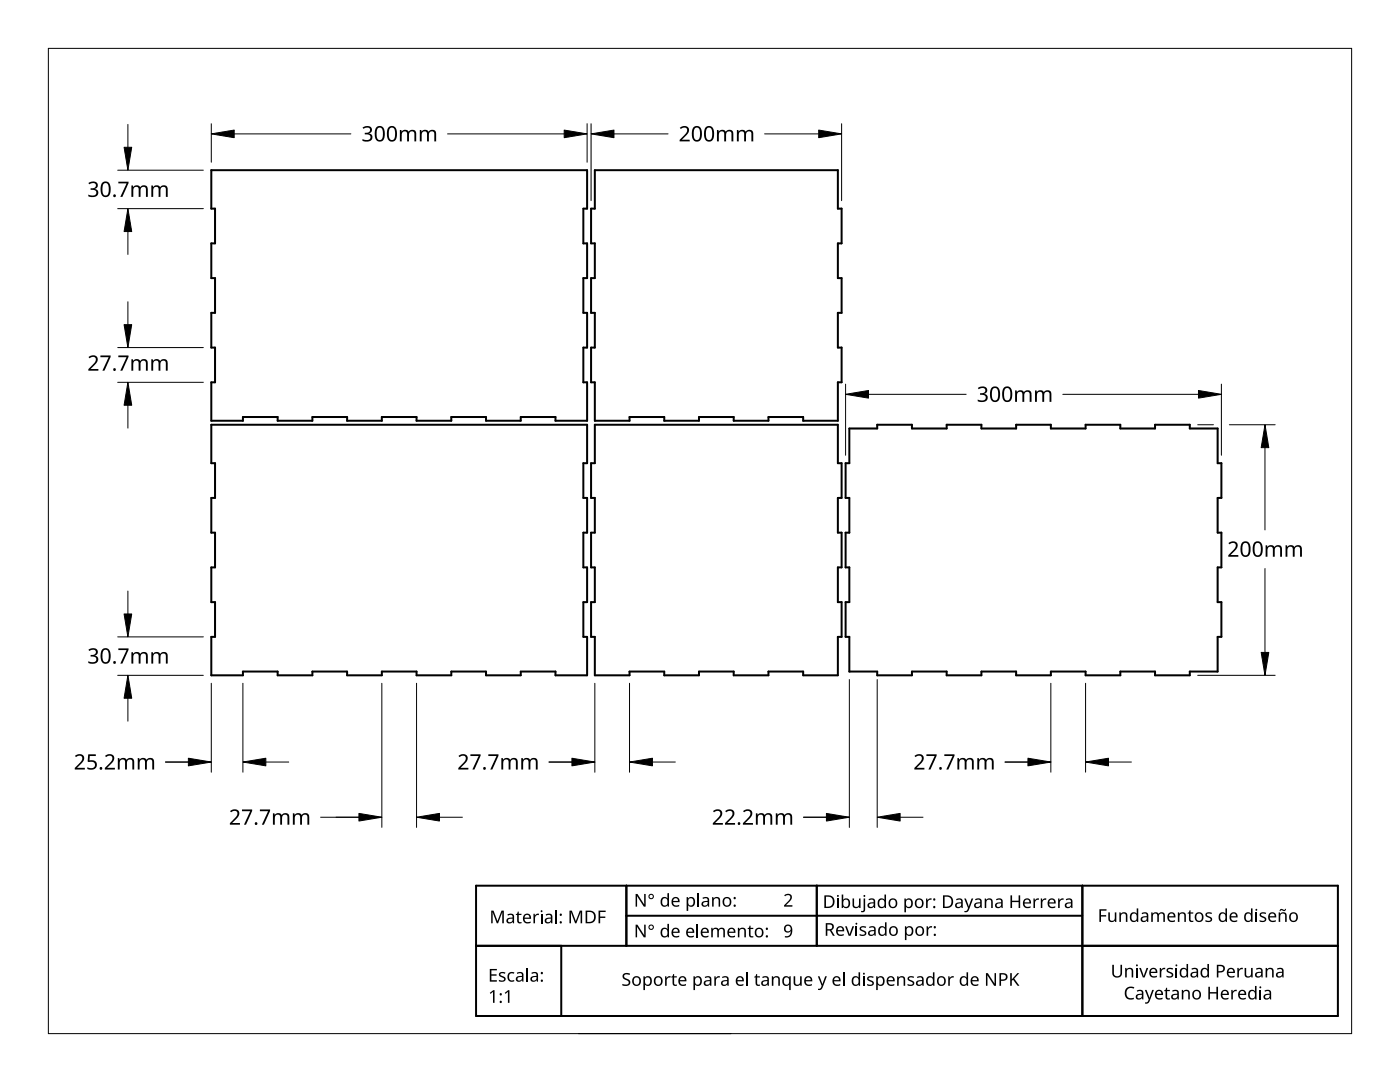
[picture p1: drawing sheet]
<svg xmlns="http://www.w3.org/2000/svg" width="279mm" height="216mm" viewBox="0 0 279 216" stroke-linecap="round" stroke-linejoin="round" font-family="sans-serif">
<path d="M42.2 34h75v7.6h-.8v7h.8v6.9h-.8v6.9h.8v7h-.8v6.9h.8v7.7h-6.3v-.8h-7v.8h-6.9v-.8h-6.9v.8h-7v-.8h-6.9v.8h-6.9v-.8h-7v.8h-6.9v-.8h-6.9v.8h-6.3v-7.7h.7v-6.9h-.7v-7h.7v-6.9h-.7v-6.9h.7v-7h-.7zM118.7 34h48.5v7.6h.8v7h-.8v6.9h.8v6.9h-.8v7h.8v6.9h-.8v7.7h-6.9v-.8h-6.9v.8h-7v-.8h-6.9v.8h-6.9v-.8h-7v.8h-6.9v-7.7h-.7v-6.9h.7v-7h-.7v-6.9h.7v-6.9h-.7v-7h.7zM42.2 84.8h75v7.6h-.8v7h.8v6.9h-.8v6.9h.8v6.9h-.8v7h.8v7.7h-6.3v-.8h-7v.8h-6.9v-.8h-6.9v.8h-7v-.8h-6.9v.8h-6.9v-.8h-7v.8h-6.9v-.8h-6.9v.8h-6.3v-7.7h.7v-7h-.7v-6.9h.7v-6.9h-.7v-6.9h.7v-7h-.7zM118.7 84.8h48.5v7.6h.8v7h-.8v6.9h.8v6.9h-.8v6.9h.8v7h-.8v7.7h-6.9v-.8h-6.9v.8h-7v-.8h-6.9v.8h-6.9v-.8h-7v.8h-6.9v-7.7h-.7v-7h.7v-6.9h-.7v-6.9h.7v-6.9h-.7v-7h.7zM169.5 85.5h5.6v-.7h6.9v.7h6.9v-.7h7v.7h6.9v-.7h6.9v.7h7v-.7h6.9v.7h6.9v-.7h6.9v.7h5.6v6.9h.8v7h-.8v6.9h.8v6.9h-.8v6.9h.8v7h-.8v6.9h-5.6v.8h-6.9v-.8h-6.9v.8h-6.9v-.8h-7v.8h-6.9v-.8h-6.9v.8h-7v-.8h-6.9v.8h-6.9v-.8h-5.6v-6.9h-.7v-7h.7v-6.9h-.7v-6.9h.7v-6.9h-.7v-7h.7zM95 176.7h172v26h-172zM125 176.7v12M163 176.7v12M216 176.7v26M95 188.7h172M112 188.7v14M125 182.7h91" fill="none" stroke="#000" stroke-width=".4"/>
<path d="M9.7 9.7h260v196.5h-260z" fill="none" stroke="#000" stroke-width=".2"/>
<path d="M115.4 206.2h30.5" fill="none" stroke="#000" stroke-width=".2"/>
<g fill="#000">
<path d="M17.6 36.5a1.06 1.06 0 0 1 1.2-.3 1.06 1.06 0 0 1 .7 .9l-.2 .4-.4 .2a.82 .82 0 0 1 .7 .9 .82 .82 0 0 1-.9 .7l-1.1-.1v-.4a1.08 1.08 0 0 0 1.6-.2 .62 .62 0 0 0-.8-.7h-.3v-.3a.7 .7 0 0 0 .7-.1 .7 .7 0 0 0 .3-.7 .89 .89 0 0 0-1.3 0zM23.6 36.3h2.1v.2l-1.3 2.8h-.4l1.3-2.7h-1.7zM26.2 37h.3l.1 .3a.86 .86 0 0 1 1.4 .1 .81 .81 0 0 1 .9-.4 .81 .81 0 0 1 .6 .8v1.5h-.4v-1.5a.56 .56 0 0 0-.6-.5 .56 .56 0 0 0-.5 .7v1.3h-.3v-1.5a.57 .57 0 0 0-.7-.5 .57 .57 0 0 0-.4 .8v1.2h-.4zM30.2 37h.3l.1 .3a.86 .86 0 0 1 1.4 .1 .81 .81 0 0 1 .9-.4 .81 .81 0 0 1 .6 .8v1.5h-.4v-1.5a.56 .56 0 0 0-.7-.5 .56 .56 0 0 0-.4 .7v1.3h-.3v-1.5a.57 .57 0 0 0-.8-.5 .57 .57 0 0 0-.3 .8v1.2h-.4zM72.4 25.5a1.06 1.06 0 0 1 1.1-.4 1.06 1.06 0 0 1 .7 .9l-.2 .5-.4 .1a.82 .82 0 0 1 .7 .9 .82 .82 0 0 1-.9 .7l-1.1-.1v-.4a1.08 1.08 0 0 0 1.6-.2 .62 .62 0 0 0-.8-.7h-.3v-.3a.7 .7 0 0 0 .8-.1 .7 .7 0 0 0 .2-.7 .89 .89 0 0 0-1.3 0zM79.8 25.9h.3l.1 .4a.86 .86 0 0 1 1.4 0 .81 .81 0 0 1 .9-.4 .81 .81 0 0 1 .6 .8v1.5h-.4v-1.4a.56 .56 0 0 0-.7-.6 .56 .56 0 0 0-.4 .8v1.2h-.4v-1.4a.57 .57 0 0 0-.7-.6 .57 .57 0 0 0-.3 .8v1.2h-.4zM83.8 25.9h.3v.4a.86 .86 0 0 1 1.4 0 .81 .81 0 0 1 1-.4 .81 .81 0 0 1 .5 .8v1.5h-.3v-1.4a.56 .56 0 0 0-.7-.6 .56 .56 0 0 0-.4 .8v1.2h-.4v-1.4a.57 .57 0 0 0-.7-.6 .57 .57 0 0 0-.4 .8v1.2h-.3zM135.7 25.5a1.01 1.01 0 0 1 1.1-.4 1.01 1.01 0 0 1 .7 1l-.3 .6-1.1 1.2h1.5v.3h-2v-.3l1.1-1.1a.72 .72 0 0 0 .5-.7 .72 .72 0 0 0-.5-.6l-.8 .2zM143.1 25.9h.3v.4a.86 .86 0 0 1 1.5 0 .81 .81 0 0 1 .9-.4 .81 .81 0 0 1 .6 .8v1.5h-.4v-1.4a.56 .56 0 0 0-.7-.6 .56 .56 0 0 0-.4 .8v1.2h-.4v-1.4a.57 .57 0 0 0-.7-.6 .57 .57 0 0 0-.3 .8v1.2h-.4zM147.1 25.9h.3v.4a.86 .86 0 0 1 1.4 0 .81 .81 0 0 1 1-.4 .81 .81 0 0 1 .5 .8v1.5h-.3v-1.4a.56 .56 0 0 0-.7-.6 .56 .56 0 0 0-.4 .8v1.2h-.4v-1.4a.57 .57 0 0 0-.7-.6 .57 .57 0 0 0-.4 .8v1.2h-.3zM17.7 71.2a1.01 1.01 0 0 1 1.1-.3 1.01 1.01 0 0 1 .7 1l-.3 .6-1.1 1.1h1.5v.4h-2v-.3l1.1-1.2a.72 .72 0 0 0 .4-.6 .72 .72 0 0 0-.4-.7l-.8 .3zM20 70.9h2.1v.3l-1.3 2.8h-.4l1.3-2.7h-1.7z"/>
<path d="M23.6 70.9h2.1v.3l-1.3 2.8h-.4l1.3-2.7h-1.7zM26.2 71.7h.3l.1 .3a.86 .86 0 0 1 1.4 0 .81 .81 0 0 1 .9-.3 .81 .81 0 0 1 .6 .8v1.5h-.4v-1.5a.56 .56 0 0 0-.6-.5 .56 .56 0 0 0-.5 .7v1.3h-.3v-1.5a.57 .57 0 0 0-.7-.5 .57 .57 0 0 0-.4 .8v1.2h-.4zM30.2 71.7h.3l.1 .3a.86 .86 0 0 1 1.4 0 .81 .81 0 0 1 .9-.3 .81 .81 0 0 1 .6 .8v1.5h-.4v-1.5a.56 .56 0 0 0-.7-.5 .56 .56 0 0 0-.4 .7v1.3h-.4v-1.5a.57 .57 0 0 0-.7-.5 .57 .57 0 0 0-.3 .8v1.2h-.4zM195.1 77.4a1.06 1.06 0 0 1 1.2-.3 1.06 1.06 0 0 1 .7 .9l-.2 .4-.4 .2a.82 .82 0 0 1 .7 .9 .82 .82 0 0 1-.9 .7l-1.1-.1v-.4a1.08 1.08 0 0 0 1.6-.2 .62 .62 0 0 0-.8-.7h-.3v-.3a.7 .7 0 0 0 .7-.1 .7 .7 0 0 0 .3-.7 .89 .89 0 0 0-1.3 0zM202.6 77.9h.3v.3a.86 .86 0 0 1 1.5 0 .81 .81 0 0 1 .9-.3 .81 .81 0 0 1 .6 .8v1.5h-.4v-1.5a.56 .56 0 0 0-.7-.5 .56 .56 0 0 0-.4 .7v1.3h-.4v-1.5a.57 .57 0 0 0-.7-.5 .57 .57 0 0 0-.3 .8v1.2h-.4zM206.6 77.9h.3v.3a.86 .86 0 0 1 1.4 0 .81 .81 0 0 1 1-.3 .81 .81 0 0 1 .5 .8v1.5h-.3v-1.5a.56 .56 0 0 0-.7-.5 .56 .56 0 0 0-.4 .7v1.3h-.4v-1.5a.57 .57 0 0 0-.7-.5 .57 .57 0 0 0-.4 .8v1.2h-.3zM245.2 108.4a1.01 1.01 0 0 1 1.1-.4 1.01 1.01 0 0 1 .7 1l-.3 .6-1.1 1.2h1.5v.3h-2v-.3l1.1-1.1a.72 .72 0 0 0 .4-.7 .72 .72 0 0 0-.4-.7l-.8 .3zM252.6 108.8h.3v.3a.86 .86 0 0 1 1.4 .1 .81 .81 0 0 1 1-.4 .81 .81 0 0 1 .5 .8v1.5h-.3v-1.5a.56 .56 0 0 0-.7-.5 .56 .56 0 0 0-.4 .7v1.3h-.4v-1.5a.57 .57 0 0 0-.7-.5 .57 .57 0 0 0-.3 .8v1.2h-.4zM256.6 108.8h.3v.3a.86 .86 0 0 1 1.4 .1 .81 .81 0 0 1 .9-.4 .81 .81 0 0 1 .6 .8v1.5h-.3v-1.5a.56 .56 0 0 0-.7-.5 .56 .56 0 0 0-.4 .7v1.3h-.4v-1.5a.57 .57 0 0 0-.7-.5 .57 .57 0 0 0-.4 .8v1.2h-.3zM17.6 129.6a1.06 1.06 0 0 1 1.2-.3 1.06 1.06 0 0 1 .7 .9l-.2 .4-.4 .2a.82 .82 0 0 1 .7 .9 .82 .82 0 0 1-.9 .7l-1.1-.1v-.4a1.08 1.08 0 0 0 1.6-.2 .62 .62 0 0 0-.8-.7h-.3v-.3a.7 .7 0 0 0 .7-.1 .7 .7 0 0 0 .3-.7 .89 .89 0 0 0-1.3 0zM23.6 129.4h2.1v.3l-1.3 2.7h-.4l1.3-2.7h-1.7zM26.2 130.1h.3l.1 .3a.86 .86 0 0 1 1.4 .1 .81 .81 0 0 1 .9-.4 .81 .81 0 0 1 .6 .8v1.5h-.4v-1.5a.56 .56 0 0 0-.6-.5 .56 .56 0 0 0-.5 .8v1.2h-.3v-1.5a.57 .57 0 0 0-.7-.5 .57 .57 0 0 0-.4 .8v1.2h-.4z"/>
<path d="M30.2 130.1h.3l.1 .3a.86 .86 0 0 1 1.4 .1 .81 .81 0 0 1 .9-.4 .81 .81 0 0 1 .6 .8v1.5h-.4v-1.5a.56 .56 0 0 0-.7-.5 .56 .56 0 0 0-.4 .8v1.2h-.3v-1.5a.57 .57 0 0 0-.8-.5 .57 .57 0 0 0-.3 .8v1.2h-.4zM15 150.8a1.01 1.01 0 0 1 1.1-.3 1.01 1.01 0 0 1 .7 1l-.3 .5-1.1 1.2h1.5v.3h-2v-.3l1.1-1.1a.72 .72 0 0 0 .4-.6 .72 .72 0 0 0-.4-.7l-.8 .3zM17.6 150.5h1.5v.4h-1.2v.8a1.02 1.02 0 0 1 1.5 .9 1.02 1.02 0 0 1-1.4 1l-.6-.2v-.3a.88 .88 0 0 0 1 .2 .88 .88 0 0 0 .5-.8 .85 .85 0 0 0-1.2-.4l-.2-.2zM21 150.8a1.01 1.01 0 0 1 1.1-.3 1.01 1.01 0 0 1 .7 1l-.3 .5-1.1 1.2h1.5v.3h-2v-.3l1.1-1.1a.72 .72 0 0 0 .4-.6 .72 .72 0 0 0-.4-.7l-.8 .3zM23.5 151.3h.3l.1 .3a.86 .86 0 0 1 1.4 0 .81 .81 0 0 1 .9-.3 .81 .81 0 0 1 .6 .8v1.4h-.4v-1.4a.56 .56 0 0 0-.7-.6 .56 .56 0 0 0-.4 .8v1.2h-.3v-1.4a.57 .57 0 0 0-.8-.5 .57 .57 0 0 0-.3 .8v1.1h-.4zM27.5 151.3h.3v.3a.86 .86 0 0 1 1.5 0 .81 .81 0 0 1 .9-.3 .81 .81 0 0 1 .6 .8v1.4h-.4v-1.4a.56 .56 0 0 0-.7-.6 .56 .56 0 0 0-.4 .8v1.2h-.4v-1.4a.57 .57 0 0 0-.7-.5 .57 .57 0 0 0-.3 .8v1.1h-.4zM91.5 150.8a1.01 1.01 0 0 1 1.2-.3 1.01 1.01 0 0 1 .6 1l-.2 .5-1.2 1.2h1.6v.3h-2v-.3l1.1-1.1a.72 .72 0 0 0 .4-.6 .72 .72 0 0 0-.5-.7l-.8 .3zM93.9 150.5h2v.3l-1.2 2.7h-.4l1.2-2.6h-1.6zM97.5 150.5h2v.3l-1.2 2.7h-.5l1.3-2.6h-1.6zM100.1 151.3h.3v.3a.86 .86 0 0 1 1.4 0 .81 .81 0 0 1 .9-.3 .81 .81 0 0 1 .6 .8v1.4h-.3v-1.4a.56 .56 0 0 0-.7-.6 .56 .56 0 0 0-.4 .8v1.2h-.4v-1.4a.57 .57 0 0 0-.7-.5 .57 .57 0 0 0-.4 .8v1.1h-.3zM104 151.3h.3l.1 .3a.86 .86 0 0 1 1.4 0 .81 .81 0 0 1 .9-.3 .81 .81 0 0 1 .6 .8v1.4h-.4v-1.4a.56 .56 0 0 0-.6-.6 .56 .56 0 0 0-.4 .8v1.2h-.4v-1.4a.57 .57 0 0 0-.7-.5 .57 .57 0 0 0-.4 .8v1.1h-.4zM182.5 150.8a1.01 1.01 0 0 1 1.2-.3 1.01 1.01 0 0 1 .6 1l-.2 .5-1.2 1.2h1.6v.3h-2v-.3l1.1-1.1a.72 .72 0 0 0 .4-.6 .72 .72 0 0 0-.4-.7l-.9 .3z"/>
<path d="M184.9 150.5h2v.3l-1.2 2.7h-.4l1.2-2.6h-1.6zM188.5 150.5h2v.3l-1.2 2.7h-.4l1.2-2.6h-1.6zM191.1 151.3h.3v.3a.86 .86 0 0 1 1.4 0 .81 .81 0 0 1 1-.3 .81 .81 0 0 1 .5 .8v1.4h-.3v-1.4a.56 .56 0 0 0-.7-.6 .56 .56 0 0 0-.4 .8v1.2h-.4v-1.4a.57 .57 0 0 0-.7-.5 .57 .57 0 0 0-.4 .8v1.1h-.3zM195 151.3h.3l.1 .3a.86 .86 0 0 1 1.4 0 .81 .81 0 0 1 .9-.3 .81 .81 0 0 1 .6 .8v1.4h-.4v-1.4a.56 .56 0 0 0-.6-.6 .56 .56 0 0 0-.4 .8v1.2h-.4v-1.4a.57 .57 0 0 0-.7-.5 .57 .57 0 0 0-.4 .8v1.1h-.4zM45.9 161.8a1.01 1.01 0 0 1 1.2-.3 1.01 1.01 0 0 1 .6 1l-.2 .6-1.1 1.1h1.5v.4h-2v-.3l1.1-1.2a.72 .72 0 0 0 .4-.6 .72 .72 0 0 0-.4-.7l-.9 .3zM48.3 161.5h2v.3l-1.2 2.8h-.4l1.2-2.7h-1.6zM51.9 161.5h2v.3l-1.2 2.8h-.4l1.2-2.7h-1.6zM54.5 162.3h.3v.3a.86 .86 0 0 1 1.4 0 .81 .81 0 0 1 1-.3 .81 .81 0 0 1 .5 .8v1.5h-.3v-1.5a.56 .56 0 0 0-.7-.5 .56 .56 0 0 0-.4 .7v1.3h-.4v-1.5a.57 .57 0 0 0-.7-.5 .57 .57 0 0 0-.4 .8v1.2h-.3zM58.4 162.3h.3l.1 .3a.86 .86 0 0 1 1.4 0 .81 .81 0 0 1 .9-.3 .81 .81 0 0 1 .6 .8v1.5h-.4v-1.5a.56 .56 0 0 0-.6-.5 .56 .56 0 0 0-.4 .7v1.3h-.4v-1.5a.57 .57 0 0 0-.7-.5 .57 .57 0 0 0-.4 .8v1.2h-.4zM142.3 161.8a1.01 1.01 0 0 1 1.2-.3 1.01 1.01 0 0 1 .6 1l-.2 .6-1.2 1.1h1.6v.4h-2v-.3l1.1-1.2a.72 .72 0 0 0 .4-.6 .72 .72 0 0 0-.5-.7l-.8 .3zM144.7 161.8a1.01 1.01 0 0 1 1.2-.3 1.01 1.01 0 0 1 .7 1l-.3 .6-1.1 1.1h1.5v.4h-2v-.3l1.1-1.2a.72 .72 0 0 0 .4-.6 .72 .72 0 0 0-.4-.7l-.9 .3zM148.3 161.8a1.01 1.01 0 0 1 1.2-.3 1.01 1.01 0 0 1 .6 1l-.2 .6-1.2 1.1h1.6v.4h-2v-.3l1.1-1.2a.72 .72 0 0 0 .4-.6 .72 .72 0 0 0-.5-.7l-.8 .3z"/>
<path d="M150.8 162.3h.4v.3a.86 .86 0 0 1 1.4 0 .81 .81 0 0 1 .9-.3 .81 .81 0 0 1 .6 .8v1.5h-.3v-1.5a.56 .56 0 0 0-.7-.5 .56 .56 0 0 0-.4 .7v1.3h-.4v-1.5a.57 .57 0 0 0-.7-.5 .57 .57 0 0 0-.4 .8v1.2h-.4zM154.8 162.3h.3l.1 .3a.86 .86 0 0 1 1.4 0 .81 .81 0 0 1 .9-.3 .81 .81 0 0 1 .6 .8v1.5h-.4v-1.5a.56 .56 0 0 0-.6-.5 .56 .56 0 0 0-.5 .7v1.3h-.3v-1.5a.57 .57 0 0 0-.7-.5 .57 .57 0 0 0-.4 .8v1.2h-.4zM170.1 179.3h.4v1.2a.51 .51 0 0 0 .6 .5 .51 .51 0 0 0 .3-.7v-1h.3v1.9h-.2l-.1-.3a.73 .73 0 0 1-.7 .3 .73 .73 0 0 1-.6-.7zM184.8 179.3h.3v.3l.4-.3h.4v.3h-.4l-.3 .2-.1 1.4h-.3zM192.4 179.3h.4l.5 1.6 .6-1.6h.3l-.8 2.1a.72 .72 0 0 1-.9 .6v-.2l.4-.1 .3-.5zM206.2 179.3h.3v.3l.4-.3h.5l-.1 .3h-.4l-.3 .2v1.4h-.4zM207.7 179.3h.3v.3l.3-.3h.5v.3h-.4l-.3 .2-.1 1.4h-.3zM211.2 179.3h.2l.1 .3 .3-.3h.5l-.1 .3h-.4l-.2 .2-.1 1.4h-.3zM98 181.7h.5l.8 2.1 .8-2.1h.5v2.5h-.4l.1-2.2-.9 2.2h-.3l-.8-2.2v2.2h-.3zM97.7 193.3h1.5v.3h-1.1v.8h1v.3h-1v.9h1.1v.3h-1.5zM99.7 194.1l.4-.2 .8 .2-.1 .2-.4-.1a.31 .31 0 0 0-.5 .1 .31 .31 0 0 0 .3 .4 .63 .63 0 0 1 .7 .8 .63 .63 0 0 1-.9 .4l-.4-.1v-.3l.4 .1a.37 .37 0 0 0 .6-.2 .37 .37 0 0 0-.5-.4h-.1a.51 .51 0 0 1-.3-.9zM101.5 194.2l.5-.2h.7l-.1 .3h-.2a.69 .69 0 0 0-.8 .7 .69 .69 0 0 0 1 .5v.3a.99 .99 0 0 1-1.2-.3 .99 .99 0 0 1 .1-1.3z"/>
<path d="M103.3 181.9h.2v.4h.6v.3h-.6v1.2l.2 .2h.4l-.1 .2a.56 .56 0 0 1-.8-.5v-1.1h-.3v-.2l.3-.1zM106.5 182.3h.2l.1 .4 .3-.3 .5-.1-.1 .3h-.4l-.3 .3v1.3h-.3zM107.9 182.3h.3v1.9h-.3zM113.7 181.7h.4l.8 2.1 .8-2.1h.5v2.5h-.3v-2.2l-.9 2.2h-.2l-.9-2.2 .1 2.2h-.3zM119.5 181.7h1.4v.3h-1.1v.9h1v.3h-1v1h-.3zM124.4 194.4a1.2 1.2 0 0 1 1.3-.1l-.1 .3-.3-.1a.48 .48 0 0 0-.7 .2 .48 .48 0 0 0 .5 .6 .76 .76 0 0 1 .7 1 .76 .76 0 0 1-1.1 .4l-.5-.1v-.3l.4 .1a.54 .54 0 0 0 .6 .1 .54 .54 0 0 0 .2-.7l-.4-.2a.77 .77 0 0 1-.6-1.2zM126.8 178.4h.4l1.4 2.1v-2.1h.3v2.5h-.4l-1.4-2.1v2.1h-.3zM126.8 184.5h.4l1.4 2.1v-2.1h.3v2.5h-.4l-1.4-2.1v2.1h-.3zM132.7 194.8h.3v.4l.4-.4h.4v.3h-.4l-.3 .3-.1 1.3h-.3zM134.3 194.4h.2v.4h.6v.2h-.6l.1 1.3 .1 .2 .4-.1-.1 .3a.56 .56 0 0 1-.8-.5v-1.2h-.2v-.1l.2-.1zM142.1 179h.3v.3a.72 .72 0 0 1 .8-.3 .72 .72 0 0 1 .5 .7v1.2h-.3v-1.2a.51 .51 0 0 0-.6-.5 .51 .51 0 0 0-.4 .7v1h-.3zM142.6 194.8h.2l.1 .4 .3-.4h.5l-.1 .3h-.4l-.3 .3v1.3h-.3z"/>
<path d="M141.9 185.1h.3v.3a.72 .72 0 0 1 1.2 0 .68 .68 0 0 1 .8-.3 .68 .68 0 0 1 .5 .7v1.2h-.3v-1.2a.47 .47 0 0 0-.6-.4 .47 .47 0 0 0-.3 .6v1h-.3v-1.2a.48 .48 0 0 0-.6-.4 .48 .48 0 0 0-.3 .7v.9h-.4zM147.3 185.1h.2l.1 .3a.72 .72 0 0 1 .7-.3 .72 .72 0 0 1 .6 .7v1.2h-.3v-1.2a.51 .51 0 0 0-.7-.4 .51 .51 0 0 0-.3 .7v.9h-.3zM149.6 184.7h.2v.4h.5v.3h-.5v1.2l.2 .2h.3v.2a.56 .56 0 0 1-.8-.5v-1.1h-.3v-.2l.3-.1zM150.9 194.4h.2v.4h.6v.2h-.6v1.3l.2 .2 .4-.1-.1 .3a.56 .56 0 0 1-.8-.5v-1.2h-.3v-.1l.3-.1zM154 194.8h.3v.3a.72 .72 0 0 1 .8-.3 .72 .72 0 0 1 .5 .7v1.2h-.3v-1.2a.51 .51 0 0 0-.6-.5 .51 .51 0 0 0-.4 .7v1h-.3zM156.5 178.6a.82 .82 0 0 1 1.1-.2 .82 .82 0 0 1 .3 1.1l-1 1.1h1.2v.3h-1.6v-.3l1-1a.58 .58 0 0 0 .1-.9 .58 .58 0 0 0-.9 .1zM158.4 194.8h.3v1.2a.51 .51 0 0 0 .6 .5 .51 .51 0 0 0 .4-.7v-1h.3v1.9h-.3v-.2a.73 .73 0 0 1-.8 .2 .73 .73 0 0 1-.5-.7zM163.2 194.8h.4l.5 1.6 .6-1.6h.3l-.8 2.2a.72 .72 0 0 1-.9 .5v-.2l.4-.1 .3-.5zM167.1 179.3h.3v1.9h-.3zM168.7 184.8h.3l.5 1.7 .6-1.7h.4l-.8 1.9h-.3zM170.8 184.8h.3v1.9h-.3zM172.3 179.3h.4v2.2a.54 .54 0 0 1-.8 .5v-.3l.3 .1 .1-.3z"/>
<path d="M172.3 194.8h.3v1.9h-.3zM171.7 185l.4-.2 .8 .1-.1 .3-.4-.1a.31 .31 0 0 0-.5 .1 .31 .31 0 0 0 .3 .4 .63 .63 0 0 1 .7 .7 .63 .63 0 0 1-.9 .5l-.4-.2v-.2l.4 .1a.37 .37 0 0 0 .6-.2 .37 .37 0 0 0-.5-.4l-.1-.1a.51 .51 0 0 1-.3-.8zM173.2 195l.4-.2 .8 .1-.1 .2-.4-.1a.31 .31 0 0 0-.5 .2 .31 .31 0 0 0 .3 .4 .63 .63 0 0 1 .7 .7 .63 .63 0 0 1-.9 .4l-.5-.1v-.3l.5 .2a.37 .37 0 0 0 .6-.2 .37 .37 0 0 0-.5-.5h-.1a.51 .51 0 0 1-.3-.8zM179 194.8h.3v.3a.72 .72 0 0 1 .8-.3 .72 .72 0 0 1 .5 .7v1.2h-.3v-1.2a.51 .51 0 0 0-.6-.5 .51 .51 0 0 0-.3 .7v1h-.4zM181.2 195l.5-.2 .7 .1-.1 .2-.4-.1a.31 .31 0 0 0-.5 .2 .31 .31 0 0 0 .4 .4 .63 .63 0 0 1 .7 .7 .63 .63 0 0 1-1 .4l-.4-.1v-.3l.5 .2a.37 .37 0 0 0 .6-.2 .37 .37 0 0 0-.5-.5h-.1a.51 .51 0 0 1-.4-.8zM184.9 184.8h.3v.4l.4-.4h.4v.3h-.4l-.3 .3-.1 1.3h-.3zM189.2 194.8h.3v.4l.4-.4h.5l-.1 .3h-.4l-.3 .3v1.3h-.4zM196.5 179.3h.3v.2a.72 .72 0 0 1 .8-.2 .72 .72 0 0 1 .5 .6v1.3h-.3v-1.2a.51 .51 0 0 0-.6-.5 .51 .51 0 0 0-.4 .7v1h-.3zM196.8 194.2h.3l1.4 2.1v-2.1h.3v2.5h-.4l-1.4-2.1 .1 2.1h-.3zM201.6 194.2h.3v1.2l1.1-1.2h.4l-1 1.1 1.1 1.4h-.4l-.9-1.2-.3 .2v1h-.3zM201.7 178.7h.3v1h1.3v-1h.3v2.5h-.3v-1.2h-1.3v1.2h-.3zM219.4 181.4h1.4v.3h-1.1v.9h1.1v.3h-1.1v1.1h-.3z"/>
<path d="M221.2 182.1h.3v1.2a.51 .51 0 0 0 .6 .4 .51 .51 0 0 0 .4-.7v-.9h.3v1.9h-.3v-.3a.73 .73 0 0 1-.8 .3 .73 .73 0 0 1-.5-.7zM222 192.5h.3v1.7a.66 .66 0 0 0 .7 .6 .66 .66 0 0 0 .6-.7v-1.6h.3v1.6a.98 .98 0 0 1-.9 1 .98 .98 0 0 1-1-1zM223.4 182.1h.2l.1 .2a.72 .72 0 0 1 .8-.2 .72 .72 0 0 1 .5 .6v1.3h-.3v-1.3a.51 .51 0 0 0-.6-.4 .51 .51 0 0 0-.4 .7v1h-.3zM224.8 197.2a1.41 1.41 0 0 1 1.6-.2l-.1 .3a1.01 1.01 0 0 0-1.3 .2 1.01 1.01 0 0 0-.1 1.3 .98 .98 0 0 0 1.4 .3v.3a1.32 1.32 0 0 1-1.7-.5 1.32 1.32 0 0 1 .2-1.7zM224.6 193.1h.2l.1 .3a.72 .72 0 0 1 .7-.3 .72 .72 0 0 1 .6 .7v1.2h-.4v-1.2a.51 .51 0 0 0-.6-.4 .51 .51 0 0 0-.3 .7v.9h-.3zM226.7 193.1h.4v1.9h-.4zM227.4 193.1h.3l.5 1.7 .6-1.7h.4l-.8 1.9h-.3zM228.5 197.5h.3l.6 1.6 .5-1.6h.4l-.8 2.2a.73 .73 0 0 1-1 .5v-.2l.5-.1 .2-.5zM229.8 182.1h.2l.1 .2a.72 .72 0 0 1 1.1 0 .68 .68 0 0 1 .8-.2 .68 .68 0 0 1 .5 .6v1.3h-.3v-1.3a.47 .47 0 0 0-.6-.4 .47 .47 0 0 0-.3 .6v1.1h-.3v-1.3a.48 .48 0 0 0-.6-.4 .48 .48 0 0 0-.3 .7v1h-.3zM231.5 193.1h.2l.1 .4 .3-.3 .5-.1-.1 .3h-.4l-.3 .3v1.3h-.3zM232.7 197.1h.2v.4h.6v.3h-.6v1.2l.2 .2h.4l-.1 .2a.56 .56 0 0 1-.8-.5v-1.1h-.3v-.2l.3-.1zM232.9 193.3l.5-.2 .7 .1-.1 .3-.4-.1a.31 .31 0 0 0-.5 .1 .31 .31 0 0 0 .3 .4 .63 .63 0 0 1 .7 .7 .63 .63 0 0 1-.9 .5l-.4-.1v-.3l.5 .1a.37 .37 0 0 0 .5-.2 .37 .37 0 0 0-.4-.4l-.1-.1a.51 .51 0 0 1-.4-.8z"/>
<path d="M234.6 193.1h.3v1.9h-.3zM235.1 182.1h.2l.1 .2a.72 .72 0 0 1 .8-.2 .72 .72 0 0 1 .5 .6v1.3h-.3v-1.3a.51 .51 0 0 0-.7-.4 .51 .51 0 0 0-.3 .7v1h-.3zM235.8 197.5h.3v.3a.72 .72 0 0 1 .8-.3 .72 .72 0 0 1 .6 .7v1.2h-.4v-1.2a.51 .51 0 0 0-.6-.4 .51 .51 0 0 0-.3 .6v1h-.4zM237.4 181.6h.2v.5h.5v.2h-.5v1.2l.2 .2h.4l-.1 .3a.56 .56 0 0 1-.8-.6v-1.1h-.3v-.2l.3-.1zM240.7 182.2l.4-.2 .8 .1-.1 .3-.4-.1a.31 .31 0 0 0-.5 .1 .31 .31 0 0 0 .3 .4 .63 .63 0 0 1 .7 .8 .63 .63 0 0 1-.9 .4l-.4-.1v-.3l.4 .1a.37 .37 0 0 0 .6-.2 .37 .37 0 0 0-.5-.4l-.1-.1a.51 .51 0 0 1-.3-.8zM241.1 196.9h.4v1.1h1.3v-1.1h.3v2.5h-.3v-1.2h-1.3v1.2h-.4zM245.7 197.5h.3v.4l.4-.4h.4v.3h-.4l-.3 .3-.1 1.3h-.3zM246.9 193.1h.3v.4l.4-.3 .4-.1v.3h-.4l-.3 .3v1.3h-.4zM248.4 193.1h.3v1.3a.51 .51 0 0 0 .6 .4 .51 .51 0 0 0 .4-.7v-1h.3v1.9h-.3v-.2a.73 .73 0 0 1-.8 .2 .73 .73 0 0 1-.5-.6zM250.6 182.1h.3v1.9h-.3zM251.4 197.5h.3v1.9h-.3zM251.5 182.2l.4-.2 .8 .1-.1 .3-.4-.1a.31 .31 0 0 0-.5 .1 .31 .31 0 0 0 .3 .4 .63 .63 0 0 1 .7 .8 .63 .63 0 0 1-.9 .4l-.4-.1v-.3l.4 .1a.37 .37 0 0 0 .6-.2 .37 .37 0 0 0-.4-.4l-.2-.1a.51 .51 0 0 1-.3-.8z"/>
<path d="M252.6 193.1h.2l.1 .3a.72 .72 0 0 1 .8-.3 .72 .72 0 0 1 .5 .7v1.2h-.3v-1.2a.51 .51 0 0 0-.6-.4 .51 .51 0 0 0-.4 .7v.9h-.3zM255.5 181.5l.4-.1a.31 .31 0 0 0 .3 .2 .31 .31 0 0 0 .3-.2h.2l-.2 .3-.4 .1a.31 .31 0 0 0-.3-.2 .31 .31 0 0 0-.3 .2h-.1zM255.2 182.1h.2l.1 .2a.72 .72 0 0 1 .8-.2 .72 .72 0 0 1 .5 .6v1.3h-.3v-1.3a.51 .51 0 0 0-.6-.4 .51 .51 0 0 0-.4 .7v1h-.3zM97.7 198.1l.7-.5h.3v2.5h-.3v-2.2l-.5 .4zM100.7 198.1l.7-.5h.3v2.5h-.3v-2.2l-.5 .4z"/>
<path d="M20.5 36.4a1.05 1.05 0 0 1 1.2 0 1.05 1.05 0 0 1 .4 1.2 1.31 1.31 0 0 1-1 1.7 1.22 1.22 0 0 1-1-1.5l.1-.9zM20.7 36.7a1.88 1.88 0 0 0 .2 2.3 .71 .71 0 0 0 .8-.9 1.17 1.17 0 0 0-.6-1.6z"/>
<path d="M75.2 25.4a1.05 1.05 0 0 1 1.2-.1 1.05 1.05 0 0 1 .4 1.2 1.31 1.31 0 0 1-1 1.8 1.22 1.22 0 0 1-1-1.6l.1-.8zM75.4 25.6a1.88 1.88 0 0 0 .2 2.3 .71 .71 0 0 0 .8-.9 1.17 1.17 0 0 0-.6-1.5z"/>
<path d="M77.6 25.4a1.05 1.05 0 0 1 1.2-.1 1.05 1.05 0 0 1 .4 1.2 1.31 1.31 0 0 1-1 1.8 1.22 1.22 0 0 1-1-1.6l.1-.8zM77.8 25.6a1.88 1.88 0 0 0 .3 2.3 .71 .71 0 0 0 .7-.9 1.17 1.17 0 0 0-.6-1.5z"/>
<path d="M138.5 25.4a1.05 1.05 0 0 1 1.2-.1 1.05 1.05 0 0 1 .4 1.2 1.31 1.31 0 0 1-1 1.8 1.22 1.22 0 0 1-1-1.6l.1-.8zM138.7 25.6a1.88 1.88 0 0 0 .2 2.3 .71 .71 0 0 0 .8-.9 1.17 1.17 0 0 0-.6-1.5z"/>
<path d="M140.9 25.4a1.05 1.05 0 0 1 1.2-.1 1.05 1.05 0 0 1 .4 1.2 1.31 1.31 0 0 1-1 1.8 1.22 1.22 0 0 1-1-1.6l.1-.8zM141.1 25.6a1.88 1.88 0 0 0 .3 2.3 .71 .71 0 0 0 .7-.9 1.17 1.17 0 0 0-.6-1.5z"/>
<path d="M198 77.3a1.05 1.05 0 0 1 1.2 0 1.05 1.05 0 0 1 .4 1.2 1.31 1.31 0 0 1-1 1.7 1.22 1.22 0 0 1-1-1.5l.1-.9zM198.2 77.6a1.88 1.88 0 0 0 .2 2.3 .71 .71 0 0 0 .8-.9 1.17 1.17 0 0 0-.6-1.6z"/>
<path d="M200.4 77.3a1.05 1.05 0 0 1 1.2 0 1.05 1.05 0 0 1 .4 1.2 1.31 1.31 0 0 1-1 1.7 1.22 1.22 0 0 1-1-1.5l.1-.9zM200.6 77.6a1.88 1.88 0 0 0 .3 2.3 .71 .71 0 0 0 .7-.9 1.17 1.17 0 0 0-.6-1.6z"/>
<path d="M247.9 108.2a1.05 1.05 0 0 1 1.3 0 1.05 1.05 0 0 1 .4 1.2 1.3 1.3 0 0 1-1 1.7 1.22 1.22 0 0 1-1-1.5l.1-.9zM248.2 108.5a1.88 1.88 0 0 0 .2 2.3 .71 .71 0 0 0 .8-.9 1.17 1.17 0 0 0-.6-1.6z"/>
<path d="M250.4 108.2a1.05 1.05 0 0 1 1.2 0 1.05 1.05 0 0 1 .4 1.2 1.31 1.31 0 0 1-1 1.7 1.22 1.22 0 0 1-1-1.5l.1-.9zM250.6 108.5a1.88 1.88 0 0 0 .2 2.3 .71 .71 0 0 0 .8-.9 1.17 1.17 0 0 0-.6-1.6z"/>
<path d="M20.5 129.5a1.05 1.05 0 0 1 1.2 0 1.05 1.05 0 0 1 .4 1.2 1.31 1.31 0 0 1-1 1.8 1.22 1.22 0 0 1-1-1.6l.1-.8zM20.7 129.8a1.88 1.88 0 0 0 .2 2.3 .71 .71 0 0 0 .8-.9 1.17 1.17 0 0 0-.6-1.6z"/>
<path d="M129.4 178.9a.55 .55 0 0 1 1.1 0 .55 .55 0 0 1-1.1 0zM129.6 178.9a.35 .35 0 0 0 .7 0 .35 .35 0 0 0-.7 0z"/>
<path d="M144.4 179.2a.94 .94 0 0 1 1.4 .1 .94 .94 0 0 1-.2 1.4 .94 .94 0 0 1-1.3-.3l-.1-.7zM144.7 179.3a.71 .71 0 0 0-.2 1 .71 .71 0 0 0 .9 .3 .71 .71 0 0 0 .2-1 .71 .71 0 0 0-.9-.3z"/>
<path d="M164.5 178.7h.8a1.27 1.27 0 0 1 1.2 1.3 1.27 1.27 0 0 1-1.3 1.2h-.7zM164.8 178.9v2h.4a.99 .99 0 0 0 1-.9 .99 .99 0 0 0-.9-1.1z"/>
<path d="M168 178.5h.3v1a.84 .84 0 0 1 1.1-.1 .84 .84 0 0 1 .2 1.1 .79 .79 0 0 1-.5 .7 .79 .79 0 0 1-.8-.3l-.1 .3h-.2zM168.5 179.6a.72 .72 0 0 0-.2 .9 .72 .72 0 0 0 .8 .4l.2-.4a.64 .64 0 0 0 0-.8 .64 .64 0 0 0-.8-.1z"/>
<path d="M188.2 178.7h.8a1.27 1.27 0 0 1 1.2 1.3 1.27 1.27 0 0 1-1.3 1.2h-.7zM188.5 178.9v2h.4a.99 .99 0 0 0 1-.9 .99 .99 0 0 0-1-1.1z"/>
<path d="M101.3 182.5a.78 .78 0 0 1 .8-.2 .78 .78 0 0 1 .5 .6v1.3h-.2l-.1-.2a.64 .64 0 0 1-.8 .3 .64 .64 0 0 1-.4-.9 .64 .64 0 0 1 .9-.3h.3v-.2a.52 .52 0 0 0-.4-.4 .52 .52 0 0 0-.5 .2zM101.5 183.5a.43 .43 0 0 0 .3 .6 .43 .43 0 0 0 .5-.5v-.3z"/>
<path d="M103.1 194.1a.78 .78 0 0 1 .9-.2 .78 .78 0 0 1 .5 .7v1.3h-.3v-.3a.64 .64 0 0 1-.9 .3 .64 .64 0 0 1-.3-.8 .64 .64 0 0 1 .8-.4h.4v-.2a.52 .52 0 0 0-.4-.4 .52 .52 0 0 0-.6 .2zM103.3 195.1a.43 .43 0 0 0 .4 .6 .43 .43 0 0 0 .5-.5v-.3z"/>
<path d="M104.6 182.6a.82 .82 0 0 1 1-.2 .82 .82 0 0 1 .4 .9h-1.3a.72 .72 0 0 0 .4 .7 .72 .72 0 0 0 .8-.1v.2a1.03 1.03 0 0 1-1.4-.2 1.03 1.03 0 0 1 .1-1.3zM104.8 182.7l-.1 .4h1a.47 .47 0 0 0-.3-.5 .47 .47 0 0 0-.6 .1z"/>
<path d="M106 194.1a.78 .78 0 0 1 .9-.2 .78 .78 0 0 1 .5 .7v1.3h-.3v-.3a.64 .64 0 0 1-.9 .3 .64 .64 0 0 1-.3-.8 .64 .64 0 0 1 .9-.4h.3v-.2a.52 .52 0 0 0-.4-.4 .52 .52 0 0 0-.6 .2zM106.2 195.1a.43 .43 0 0 0 .4 .6 .43 .43 0 0 0 .5-.5v-.3z"/>
<path d="M108.9 182.5a.78 .78 0 0 1 .8-.2 .78 .78 0 0 1 .5 .6v1.3h-.2v-.2a.64 .64 0 0 1-.9 .3 .64 .64 0 0 1-.3-.9 .64 .64 0 0 1 .8-.3h.3v-.2a.52 .52 0 0 0-.4-.4 .52 .52 0 0 0-.5 .2zM109.1 183.5a.43 .43 0 0 0 .3 .6 .43 .43 0 0 0 .5-.5v-.3z"/>
<path d="M116.9 181.7h.7a1.27 1.27 0 0 1 1.3 1.3 1.27 1.27 0 0 1-1.3 1.2h-.7zM117.2 182v2h.3a.99 .99 0 0 0 1.1-1 .99 .99 0 0 0-1-1z"/>
<path d="M126.4 195a.94 .94 0 0 1 1.4 .1 .94 .94 0 0 1-.2 1.4 .94 .94 0 0 1-1.4-.3v-.7zM126.7 195.1a.71 .71 0 0 0-.2 1 .71 .71 0 0 0 .9 .3 .71 .71 0 0 0 .2-1 .71 .71 0 0 0-.9-.3z"/>
<path d="M128.4 194.8h.3v.3a.83 .83 0 0 1 1.1-.2 .83 .83 0 0 1 .3 1.1 .78 .78 0 0 1-.5 .7 .78 .78 0 0 1-.9-.2v1.1h-.3zM128.8 195.2l-.1 .5a.58 .58 0 0 0 .6 .8 .58 .58 0 0 0 .5-.9 .53 .53 0 0 0-.4-.5 .53 .53 0 0 0-.6 .1z"/>
<path d="M129.4 185a.55 .55 0 0 1 1.1 0 .55 .55 0 0 1-1.1 0zM129.6 185a.35 .35 0 0 0 .7 0 .35 .35 0 0 0-.7 0z"/>
<path d="M130.7 195a.94 .94 0 0 1 1.4 .1 .94 .94 0 0 1-.2 1.4 .94 .94 0 0 1-1.4-.3v-.7zM131 195.1a.71 .71 0 0 0-.2 1 .71 .71 0 0 0 .9 .3 .71 .71 0 0 0 .2-1 .71 .71 0 0 0-.9-.3z"/>
<path d="M132.1 179.1l.6-.1 .5 .3v-1.1h.3v2.7h-.2l-.1-.2a.83 .83 0 0 1-1.1 .1 .83 .83 0 0 1-.3-1.1zM132.4 179.3l-.2 .4a.64 .64 0 0 0 0 .7 .64 .64 0 0 0 .8 .2 .74 .74 0 0 0 .2-.9 .74 .74 0 0 0-.8-.4z"/>
<path d="M132.1 185.2l.6-.1 .5 .3v-1.1h.3v2.7h-.2l-.1-.2a.83 .83 0 0 1-1.1 .1 .83 .83 0 0 1-.3-1zM132.4 185.5l-.2 .3a.64 .64 0 0 0 0 .8 .64 .64 0 0 0 .8 .1 .74 .74 0 0 0 .2-.8 .74 .74 0 0 0-.8-.5z"/>
<path d="M134.2 179.2a.82 .82 0 0 1 1-.1 .82 .82 0 0 1 .4 .9h-1.3a.72 .72 0 0 0 .5 .7 .72 .72 0 0 0 .7-.2v.3a1.03 1.03 0 0 1-1.3-.2 1.03 1.03 0 0 1 0-1.4zM134.5 179.4l-.2 .4h1a.47 .47 0 0 0-.3-.5 .47 .47 0 0 0-.5 .1z"/>
<path d="M134.2 185.4a.82 .82 0 0 1 1-.2 .82 .82 0 0 1 .4 .9h-1.3a.72 .72 0 0 0 .5 .7 .72 .72 0 0 0 .7-.1v.2a1.03 1.03 0 0 1-1.3-.2 1.03 1.03 0 0 1 0-1.3zM134.5 185.5l-.2 .4h1a.47 .47 0 0 0-.3-.5 .47 .47 0 0 0-.5 .1z"/>
<path d="M135.6 195a.82 .82 0 0 1 1-.1 .82 .82 0 0 1 .4 .9h-1.3a.72 .72 0 0 0 .4 .7 .72 .72 0 0 0 .8-.2v.3a1.03 1.03 0 0 1-1.4-.2 1.03 1.03 0 0 1 .1-1.4zM135.9 195.2l-.2 .4h1a.47 .47 0 0 0-.3-.5 .47 .47 0 0 0-.5 .1z"/>
<path d="M137.2 185.4a.82 .82 0 0 1 1-.2 .82 .82 0 0 1 .4 .9h-1.3a.72 .72 0 0 0 .4 .7 .72 .72 0 0 0 .8-.1v.2a1.03 1.03 0 0 1-1.4-.2 1.03 1.03 0 0 1 .1-1.3zM137.4 185.5l-.1 .4h.9a.47 .47 0 0 0-.2-.5 .47 .47 0 0 0-.6 .1z"/>
<path d="M137 179h.3v.3a.83 .83 0 0 1 1.1-.2 .83 .83 0 0 1 .3 1.1 .78 .78 0 0 1-.5 .7 .78 .78 0 0 1-.9-.2v1.1h-.3zM137.5 179.4l-.2 .5a.58 .58 0 0 0 .7 .8 .58 .58 0 0 0 .4-.9 .53 .53 0 0 0-.3-.5 .53 .53 0 0 0-.6 .1z"/>
<path d="M138.4 194.8h.3v.3a.83 .83 0 0 1 1.1-.2 .83 .83 0 0 1 .3 1.1 .78 .78 0 0 1-.6 .7 .78 .78 0 0 1-.8-.2v1.1h-.3zM138.8 195.2l-.1 .5a.58 .58 0 0 0 .6 .8 .58 .58 0 0 0 .4-.9 .53 .53 0 0 0-.3-.5 .53 .53 0 0 0-.6 .1z"/>
<path d="M140.1 185.4a.82 .82 0 0 1 1-.2 .82 .82 0 0 1 .4 .9h-1.3a.72 .72 0 0 0 .4 .7 .72 .72 0 0 0 .8-.1v.2a1.03 1.03 0 0 1-1.4-.2 1.03 1.03 0 0 1 .1-1.3zM140.3 185.5l-.1 .4h.9a.47 .47 0 0 0-.2-.5 .47 .47 0 0 0-.6 .1z"/>
<path d="M140.2 179.1a.78 .78 0 0 1 .8-.1 .78 .78 0 0 1 .5 .6v1.3h-.2l-.1-.3a.64 .64 0 0 1-.8 .4 .64 .64 0 0 1-.3-.9 .64 .64 0 0 1 .8-.3h.3v-.3a.52 .52 0 0 0-.4-.3 .52 .52 0 0 0-.5 .2zM140.4 180.1a.43 .43 0 0 0 .3 .7 .43 .43 0 0 0 .5-.5v-.3z"/>
<path d="M140.6 194.9a.78 .78 0 0 1 .9-.2 .78 .78 0 0 1 .5 .7v1.3h-.3v-.3a.64 .64 0 0 1-.9 .4 .64 .64 0 0 1-.3-.9 .64 .64 0 0 1 .8-.3h.4v-.3a.52 .52 0 0 0-.4-.3 .52 .52 0 0 0-.6 .2zM140.8 195.9a.43 .43 0 0 0 .4 .7 .43 .43 0 0 0 .5-.5v-.3z"/>
<path d="M144.1 194.9a.78 .78 0 0 1 .8-.2 .78 .78 0 0 1 .5 .7v1.3h-.2l-.1-.3a.64 .64 0 0 1-.8 .4 .64 .64 0 0 1-.3-.9 .64 .64 0 0 1 .8-.3h.3v-.3a.52 .52 0 0 0-.4-.3 .52 .52 0 0 0-.5 .2zM144.3 195.9a.43 .43 0 0 0 .3 .7 .43 .43 0 0 0 .5-.5v-.3z"/>
<path d="M145.4 185.4a.82 .82 0 0 1 1-.2 .82 .82 0 0 1 .4 .9h-1.3a.72 .72 0 0 0 .4 .7 .72 .72 0 0 0 .8-.1v.2a1.03 1.03 0 0 1-1.4-.2 1.03 1.03 0 0 1 .1-1.3zM145.6 185.5l-.1 .4h.9a.47 .47 0 0 0-.2-.5 .47 .47 0 0 0-.6 .1z"/>
<path d="M147.1 195a.82 .82 0 0 1 1-.1 .82 .82 0 0 1 .4 .9h-1.3a.72 .72 0 0 0 .4 .7 .72 .72 0 0 0 .8-.2v.3a1.03 1.03 0 0 1-1.4-.2 1.03 1.03 0 0 1 .1-1.4zM147.3 195.2l-.1 .4h.9a.47 .47 0 0 0-.2-.5 .47 .47 0 0 0-.6 .1z"/>
<path d="M150.9 185.4a.94 .94 0 0 1 1.3 0 .94 .94 0 0 1-.2 1.4 .94 .94 0 0 1-1.3-.3l-.1-.6zM151.2 185.5a.71 .71 0 0 0-.3 .9 .71 .71 0 0 0 .9 .3 .71 .71 0 0 0 .3-.9 .71 .71 0 0 0-.9-.3z"/>
<path d="M152.1 194.9a.78 .78 0 0 1 .8-.2 .78 .78 0 0 1 .5 .7v1.3h-.2v-.3a.64 .64 0 0 1-.9 .4 .64 .64 0 0 1-.3-.9 .64 .64 0 0 1 .8-.3h.3v-.3a.52 .52 0 0 0-.4-.3 .52 .52 0 0 0-.5 .2zM152.3 195.9a.43 .43 0 0 0 .3 .7 .43 .43 0 0 0 .5-.5v-.3z"/>
<path d="M156.4 194.9l.6-.1 .5 .3 .1-.3h.2v2.8h-.3v-1.2a.83 .83 0 0 1-1.1 .2 .83 .83 0 0 1-.3-1.1zM156.6 195.1l-.1 .4a.64 .64 0 0 0 0 .7 .64 .64 0 0 0 .8 .2 .74 .74 0 0 0 .2-.9 .74 .74 0 0 0-.8-.4z"/>
<path d="M156.7 184.7a.92 .92 0 0 1 1.1 0 .92 .92 0 0 1 .3 1.1 1.15 1.15 0 0 1-1.5 1.2v-.2h.6l.4-.2 .2-.8a.79 .79 0 0 1-1.2 .1 .79 .79 0 0 1 .1-1.2zM156.7 185.3a.55 .55 0 0 0 1.1 0 .55 .55 0 0 0-1.1 0z"/>
<path d="M160.7 195a.82 .82 0 0 1 1-.1 .82 .82 0 0 1 .4 .9h-1.3a.72 .72 0 0 0 .4 .7 .72 .72 0 0 0 .8-.2v.3a1.03 1.03 0 0 1-1.3-.2 1.03 1.03 0 0 1 0-1.4zM161 195.2l-.2 .4h1a.47 .47 0 0 0-.3-.5 .47 .47 0 0 0-.5 .1z"/>
<path d="M164.8 184.2h.7a.73 .73 0 0 1 .9 .5 .73 .73 0 0 1-.5 .9l.7 1.1h-.4l-.6-1h-.5v1h-.3zM165.1 184.5v.9h.4a.48 .48 0 0 0 .6-.5 .48 .48 0 0 0-.6-.4z"/>
<path d="M166.4 195a.82 .82 0 0 1 1-.1 .82 .82 0 0 1 .4 .9h-1.3a.72 .72 0 0 0 .4 .7 .72 .72 0 0 0 .8-.2v.3a1.03 1.03 0 0 1-1.4-.2 1.03 1.03 0 0 1 .1-1.4zM166.6 195.2l-.1 .4h.9a.47 .47 0 0 0-.2-.5 .47 .47 0 0 0-.6 .1z"/>
<path d="M167.1 185.1a.82 .82 0 0 1 1-.2 .82 .82 0 0 1 .4 .9h-1.3a.72 .72 0 0 0 .4 .7 .72 .72 0 0 0 .8-.1v.2a1.03 1.03 0 0 1-1.4-.2 1.03 1.03 0 0 1 .1-1.3zM167.3 185.2l-.1 .4h.9a.47 .47 0 0 0-.2-.5 .47 .47 0 0 0-.6 .1z"/>
<path d="M170.3 194.9l.5-.1 .6 .2-.1-1h.3v2.7h-.2v-.3a.83 .83 0 0 1-1.1 .2 .83 .83 0 0 1-.3-1.1zM170.5 195.1l-.2 .4a.64 .64 0 0 0 .1 .7 .64 .64 0 0 0 .7 .2 .74 .74 0 0 0 .3-.9 .74 .74 0 0 0-.8-.4z"/>
<path d="M173.3 179.4a.78 .78 0 0 1 .8-.2 .78 .78 0 0 1 .6 .7v1.3h-.3v-.3a.64 .64 0 0 1-.9 .3 .64 .64 0 0 1-.3-.8 .64 .64 0 0 1 .8-.3l.4-.1v-.2a.52 .52 0 0 0-.5-.4 .52 .52 0 0 0-.5 .3zM173.5 180.4a.43 .43 0 0 0 .4 .6 .43 .43 0 0 0 .4-.5l.1-.2z"/>
<path d="M173.4 185a.78 .78 0 0 1 .9-.2 .78 .78 0 0 1 .5 .6v1.3h-.3v-.2a.64 .64 0 0 1-.9 .3 .64 .64 0 0 1-.3-.9 .64 .64 0 0 1 .8-.3h.4v-.2a.52 .52 0 0 0-.4-.4 .52 .52 0 0 0-.6 .2zM173.6 186a.43 .43 0 0 0 .4 .6 .43 .43 0 0 0 .4-.5l.1-.3z"/>
<path d="M174.9 194.8h.2l.1 .3a.83 .83 0 0 1 1.1-.2 .83 .83 0 0 1 .2 1.1 .78 .78 0 0 1-.5 .7 .78 .78 0 0 1-.8-.2v1.1h-.3zM175.3 195.2l-.1 .5a.58 .58 0 0 0 .6 .8 .58 .58 0 0 0 .4-.9 .53 .53 0 0 0-.3-.5 .53 .53 0 0 0-.6 .1z"/>
<path d="M175.5 179.4l.5-.1 .5 .2v-1h.3v2.7h-.2l-.1-.3a.83 .83 0 0 1-1.1 .2 .83 .83 0 0 1-.2-1.1zM175.7 179.6l-.2 .3a.64 .64 0 0 0 0 .8 .64 .64 0 0 0 .8 .2 .74 .74 0 0 0 .2-.9 .74 .74 0 0 0-.7-.4z"/>
<path d="M175.6 184.9l.5-.1 .5 .3v-1.1h.3v2.7h-.2l-.1-.2a.83 .83 0 0 1-1.1 .1 .83 .83 0 0 1-.2-1zM175.8 185.2l-.2 .3a.64 .64 0 0 0 0 .8 .64 .64 0 0 0 .8 .1 .74 .74 0 0 0 .2-.9 .74 .74 0 0 0-.7-.4z"/>
<path d="M177.2 195a.82 .82 0 0 1 1-.1 .82 .82 0 0 1 .4 .9h-1.3a.72 .72 0 0 0 .4 .7 .72 .72 0 0 0 .8-.2v.3a1.03 1.03 0 0 1-1.4-.2 1.03 1.03 0 0 1 .1-1.4zM177.4 195.2l-.1 .4h.9a.47 .47 0 0 0-.2-.5 .47 .47 0 0 0-.6 .1z"/>
<path d="M177.6 179.5a.94 .94 0 0 1 1.3 .1 .94 .94 0 0 1-.2 1.4 .94 .94 0 0 1-1.3-.4l-.1-.6zM177.9 179.6a.71 .71 0 0 0-.3 .9 .71 .71 0 0 0 .9 .4 .71 .71 0 0 0 .3-1 .71 .71 0 0 0-.9-.3z"/>
<path d="M177.7 185.1a.94 .94 0 0 1 1.3 0 .94 .94 0 0 1-.2 1.4 .94 .94 0 0 1-1.3-.3l-.1-.6zM178 185.2a.71 .71 0 0 0-.3 .9 .71 .71 0 0 0 .9 .3 .71 .71 0 0 0 .3-.9 .71 .71 0 0 0-.9-.3z"/>
<path d="M180.5 179.3h.2l.1 .2a.83 .83 0 0 1 1.1-.1 .83 .83 0 0 1 .3 1.1 .78 .78 0 0 1-.6 .7 .78 .78 0 0 1-.8-.3v1.1h-.3zM180.9 179.7l-.1 .5a.58 .58 0 0 0 .6 .8 .58 .58 0 0 0 .4-.9 .53 .53 0 0 0-.3-.6 .53 .53 0 0 0-.6 .2z"/>
<path d="M180.6 184.8h.3v.3a.83 .83 0 0 1 1.1-.2 .83 .83 0 0 1 .3 1.1 .78 .78 0 0 1-.6 .7 .78 .78 0 0 1-.8-.2v1.1h-.3zM181 185.2l-.1 .5a.58 .58 0 0 0 .6 .8 .58 .58 0 0 0 .5-.9 .53 .53 0 0 0-.4-.5 .53 .53 0 0 0-.6 .1z"/>
<path d="M183 194.9a.78 .78 0 0 1 .8-.2 .78 .78 0 0 1 .5 .7v1.3h-.2l-.1-.3a.64 .64 0 0 1-.8 .4 .64 .64 0 0 1-.3-.9 .64 .64 0 0 1 .8-.3h.3v-.3a.52 .52 0 0 0-.4-.3 .52 .52 0 0 0-.5 .2zM183.2 195.9a.43 .43 0 0 0 .3 .7 .43 .43 0 0 0 .5-.5v-.3z"/>
<path d="M182.8 179.5a.94 .94 0 0 1 1.4 .1 .94 .94 0 0 1-.2 1.4 .94 .94 0 0 1-1.4-.4v-.6zM183.1 179.6a.71 .71 0 0 0-.2 .9 .71 .71 0 0 0 .9 .4 .71 .71 0 0 0 .2-1 .71 .71 0 0 0-.9-.3z"/>
<path d="M182.9 185.1a.94 .94 0 0 1 1.4 0 .94 .94 0 0 1-.2 1.4 .94 .94 0 0 1-1.4-.3v-.6zM183.2 185.2a.71 .71 0 0 0-.2 .9 .71 .71 0 0 0 .9 .3 .71 .71 0 0 0 .2-.9 .71 .71 0 0 0-.9-.3z"/>
<path d="M185.1 194.9l.6-.1 .5 .2v-1h.3v2.7h-.3v-.3a.83 .83 0 0 1-1.1 .2 .83 .83 0 0 1-.3-1.1zM185.3 195.1l-.1 .4a.64 .64 0 0 0 0 .7 .64 .64 0 0 0 .8 .2 .74 .74 0 0 0 .2-.9 .74 .74 0 0 0-.8-.4z"/>
<path d="M187.2 195a.94 .94 0 0 1 1.4 .1 .94 .94 0 0 1-.2 1.4 .94 .94 0 0 1-1.3-.3l-.1-.7zM187.5 195.1a.71 .71 0 0 0-.2 1 .71 .71 0 0 0 .9 .3 .71 .71 0 0 0 .2-1 .71 .71 0 0 0-.9-.3z"/>
<path d="M190.8 179.4a.78 .78 0 0 1 .8-.2 .78 .78 0 0 1 .5 .7v1.3h-.2v-.3a.64 .64 0 0 1-.9 .3 .64 .64 0 0 1-.3-.8 .64 .64 0 0 1 .8-.3l.3-.1v-.2a.52 .52 0 0 0-.4-.4 .52 .52 0 0 0-.5 .3zM191 180.4a.43 .43 0 0 0 .3 .6 .43 .43 0 0 0 .5-.5v-.2z"/>
<path d="M191.8 194.9l.6-.1 .5 .2v-1h.3v2.7h-.2l-.1-.3a.83 .83 0 0 1-1.1 .2 .83 .83 0 0 1-.3-1.1zM192 195.1l-.1 .4a.64 .64 0 0 0 0 .7 .64 .64 0 0 0 .8 .2 .74 .74 0 0 0 .2-.9 .74 .74 0 0 0-.8-.4z"/>
<path d="M193.9 195a.82 .82 0 0 1 1-.1 .82 .82 0 0 1 .4 .9h-1.3a.72 .72 0 0 0 .5 .7 .72 .72 0 0 0 .7-.2v.3a1.03 1.03 0 0 1-1.3-.2 1.03 1.03 0 0 1 0-1.4zM194.2 195.2l-.2 .4h1a.47 .47 0 0 0-.3-.5 .47 .47 0 0 0-.5 .1z"/>
<path d="M194.6 179.4a.78 .78 0 0 1 .8-.2 .78 .78 0 0 1 .5 .7v1.3h-.2l-.1-.3a.64 .64 0 0 1-.8 .3 .64 .64 0 0 1-.3-.8 .64 .64 0 0 1 .8-.3l.3-.1v-.2a.52 .52 0 0 0-.4-.4 .52 .52 0 0 0-.5 .3zM194.8 180.4a.43 .43 0 0 0 .3 .6 .43 .43 0 0 0 .5-.5v-.2z"/>
<path d="M198.8 179.4a.78 .78 0 0 1 .8-.2 .78 .78 0 0 1 .5 .7v1.3h-.2l-.1-.3a.64 .64 0 0 1-.8 .3 .64 .64 0 0 1-.4-.8 .64 .64 0 0 1 .9-.3l.3-.1v-.2a.52 .52 0 0 0-.4-.4 .52 .52 0 0 0-.5 .3zM199 180.4a.43 .43 0 0 0 .3 .6 .43 .43 0 0 0 .5-.5v-.2z"/>
<path d="M199.5 194.2h.6a.8 .8 0 0 1 1 .8 .8 .8 0 0 1-1 .7h-.3v1h-.3zM199.8 194.4v1a.63 .63 0 0 0 .7 0 .63 .63 0 0 0 .2-.7l-.3-.2z"/>
<path d="M204.4 179.5a.82 .82 0 0 1 1-.2 .82 .82 0 0 1 .4 1h-1.3a.72 .72 0 0 0 .4 .7 .72 .72 0 0 0 .8-.2v.3a1.03 1.03 0 0 1-1.4-.2 1.03 1.03 0 0 1 .1-1.4zM204.6 179.6l-.1 .4h.9a.47 .47 0 0 0-.2-.5 .47 .47 0 0 0-.6 .1z"/>
<path d="M209.3 179.5a.82 .82 0 0 1 1-.2 .82 .82 0 0 1 .4 1h-1.3a.72 .72 0 0 0 .4 .7 .72 .72 0 0 0 .8-.2v.3a1.03 1.03 0 0 1-1.4-.2 1.03 1.03 0 0 1 .1-1.4zM209.5 179.6l-.1 .4h1a.47 .47 0 0 0-.3-.5 .47 .47 0 0 0-.6 .1z"/>
<path d="M212.7 179.4a.78 .78 0 0 1 .8-.2 .78 .78 0 0 1 .5 .7v1.3h-.2l-.1-.3a.64 .64 0 0 1-.8 .3 .64 .64 0 0 1-.3-.8 .64 .64 0 0 1 .8-.3l.3-.1v-.2a.52 .52 0 0 0-.4-.4 .52 .52 0 0 0-.5 .3zM212.9 180.4a.43 .43 0 0 0 .3 .6 .43 .43 0 0 0 .5-.5v-.2z"/>
<path d="M225.8 182.2l.6-.2 .5 .3v-1h.3v2.7h-.3v-.3a.83 .83 0 0 1-1.1 .2 .83 .83 0 0 1-.3-1.1zM226 182.4l-.2 .3a.64 .64 0 0 0 .1 .8 .64 .64 0 0 0 .7 .1 .74 .74 0 0 0 .3-.8 .74 .74 0 0 0-.8-.5z"/>
<path d="M226.9 197.7a.78 .78 0 0 1 .8-.2 .78 .78 0 0 1 .5 .6v1.3h-.2l-.1-.2a.64 .64 0 0 1-.8 .3 .64 .64 0 0 1-.4-.9 .64 .64 0 0 1 .9-.3h.3v-.2a.52 .52 0 0 0-.4-.4 .52 .52 0 0 0-.5 .2zM227.1 198.7a.43 .43 0 0 0 .3 .6 .43 .43 0 0 0 .5-.5v-.3z"/>
<path d="M227.8 182.2a.78 .78 0 0 1 .9-.2 .78 .78 0 0 1 .5 .7v1.3h-.3v-.3a.64 .64 0 0 1-.9 .3 .64 .64 0 0 1-.3-.8 .64 .64 0 0 1 .8-.4h.4v-.2a.52 .52 0 0 0-.5-.4 .52 .52 0 0 0-.5 .2zM228 183.2a.43 .43 0 0 0 .4 .6 .43 .43 0 0 0 .4-.5l.1-.3z"/>
<path d="M229.6 193.4a.82 .82 0 0 1 1-.2 .82 .82 0 0 1 .4 1h-1.3a.72 .72 0 0 0 .4 .6 .72 .72 0 0 0 .8-.1v.3a1.03 1.03 0 0 1-1.4-.3 1.03 1.03 0 0 1 .1-1.3zM229.8 193.5l-.1 .4h.9a.47 .47 0 0 0-.2-.5 .47 .47 0 0 0-.6 .1z"/>
<path d="M230.7 197.8a.82 .82 0 0 1 1-.2 .82 .82 0 0 1 .4 .9h-1.3a.72 .72 0 0 0 .4 .7 .72 .72 0 0 0 .8-.1v.2a1.03 1.03 0 0 1-1.3-.2 1.03 1.03 0 0 1 0-1.3zM231 197.9l-.2 .4h1a.47 .47 0 0 0-.3-.5 .47 .47 0 0 0-.5 .1z"/>
<path d="M233.2 182.3a.82 .82 0 0 1 1-.2 .82 .82 0 0 1 .4 1h-1.3a.72 .72 0 0 0 .4 .6 .72 .72 0 0 0 .8-.1v.3a1.03 1.03 0 0 1-1.4-.2 1.03 1.03 0 0 1 .1-1.4zM233.4 182.4l-.1 .4h1a.47 .47 0 0 0-.3-.5 .47 .47 0 0 0-.6 .1z"/>
<path d="M233.9 197.7a.78 .78 0 0 1 .8-.2 .78 .78 0 0 1 .6 .6v1.3h-.3v-.2a.64 .64 0 0 1-.9 .3 .64 .64 0 0 1-.3-.9 .64 .64 0 0 1 .8-.3h.4v-.2a.52 .52 0 0 0-.5-.4 .52 .52 0 0 0-.5 .2zM234.1 198.7a.43 .43 0 0 0 .4 .6 .43 .43 0 0 0 .4-.5l.1-.3z"/>
<path d="M235.7 193.3l.6-.2 .5 .3v-1.1h.3v2.7h-.2l-.1-.2a.83 .83 0 0 1-1.1 .1 .83 .83 0 0 1-.3-1zM235.9 193.5l-.1 .3a.64 .64 0 0 0 0 .8 .64 .64 0 0 0 .8 .1 .74 .74 0 0 0 .2-.8 .74 .74 0 0 0-.8-.5z"/>
<path d="M237.8 193.3a.78 .78 0 0 1 .8-.2 .78 .78 0 0 1 .5 .6v1.3h-.2l-.1-.2a.64 .64 0 0 1-.8 .3 .64 .64 0 0 1-.4-.9 .64 .64 0 0 1 .9-.3h.3v-.2a.52 .52 0 0 0-.4-.4 .52 .52 0 0 0-.5 .2zM238 194.3a.43 .43 0 0 0 .3 .6 .43 .43 0 0 0 .5-.5v-.3z"/>
<path d="M238.2 197.8a.94 .94 0 0 1 1.3 0 .94 .94 0 0 1-.2 1.4 .94 .94 0 0 1-1.3-.3l-.1-.6zM238.5 197.9a.71 .71 0 0 0-.3 .9 .71 .71 0 0 0 .9 .3 .71 .71 0 0 0 .3-.9 .71 .71 0 0 0-.9-.3z"/>
<path d="M238.7 182.3a.94 .94 0 0 1 1.3 .1 .94 .94 0 0 1-.2 1.3 .94 .94 0 0 1-1.3-.3l-.1-.6zM239 182.4a.71 .71 0 0 0-.3 .9 .71 .71 0 0 0 .9 .3 .71 .71 0 0 0 .3-.9 .71 .71 0 0 0-.9-.3z"/>
<path d="M239.9 193.3l.6-.2 .5 .3v-1.1h.3v2.7h-.3v-.2a.83 .83 0 0 1-1.1 .1 .83 .83 0 0 1-.3-1zM240.1 193.5l-.2 .3a.64 .64 0 0 0 .1 .8 .64 .64 0 0 0 .8 .1 .74 .74 0 0 0 .2-.8 .74 .74 0 0 0-.8-.5z"/>
<path d="M243.5 182.2l.6-.2 .5 .3v-1h.3v2.7h-.3v-.3a.83 .83 0 0 1-1.1 .2 .83 .83 0 0 1-.3-1.1zM243.7 182.4l-.2 .3a.64 .64 0 0 0 .1 .8 .64 .64 0 0 0 .8 .1 .74 .74 0 0 0 .2-.8 .74 .74 0 0 0-.8-.5z"/>
<path d="M242.8 192.5h.7a.8 .8 0 0 1 1 .8 .8 .8 0 0 1-1 .8h-.3v.9h-.4zM243.2 192.8v1a.63 .63 0 0 0 .7-.1 .63 .63 0 0 0 .2-.6l-.3-.3z"/>
<path d="M243.9 197.8a.82 .82 0 0 1 1-.2 .82 .82 0 0 1 .3 .9h-1.3a.72 .72 0 0 0 .5 .7 .72 .72 0 0 0 .8-.1v.2a1.03 1.03 0 0 1-1.4-.2 1.03 1.03 0 0 1 .1-1.3zM244.1 197.9l-.1 .4h.9a.47 .47 0 0 0-.2-.5 .47 .47 0 0 0-.6 .1z"/>
<path d="M245.1 193.4a.82 .82 0 0 1 1-.2 .82 .82 0 0 1 .4 1h-1.3a.72 .72 0 0 0 .4 .6 .72 .72 0 0 0 .8-.1v.3a1.03 1.03 0 0 1-1.4-.3 1.03 1.03 0 0 1 .1-1.3zM245.3 193.5l-.1 .4h.9a.47 .47 0 0 0-.2-.5 .47 .47 0 0 0-.6 .1z"/>
<path d="M245.6 182.3a.82 .82 0 0 1 1-.2 .82 .82 0 0 1 .4 1h-1.3a.72 .72 0 0 0 .4 .6 .72 .72 0 0 0 .8-.1v.3a1.03 1.03 0 0 1-1.3-.2 1.03 1.03 0 0 1 0-1.4zM245.9 182.4l-.2 .4h1a.47 .47 0 0 0-.3-.5 .47 .47 0 0 0-.5 .1z"/>
<path d="M247.3 197.8a.82 .82 0 0 1 1-.2 .82 .82 0 0 1 .4 .9h-1.3a.72 .72 0 0 0 .4 .7 .72 .72 0 0 0 .8-.1v.2a1.03 1.03 0 0 1-1.3-.2 1.03 1.03 0 0 1 0-1.3zM247.6 197.9l-.2 .4h1a.47 .47 0 0 0-.3-.5 .47 .47 0 0 0-.5 .1z"/>
<path d="M248.6 182.2l.6-.2 .5 .3v-1h.3v2.7h-.3v-.3a.83 .83 0 0 1-1.1 .2 .83 .83 0 0 1-.3-1.1zM248.8 182.4l-.2 .3a.64 .64 0 0 0 .1 .8 .64 .64 0 0 0 .8 .1 .74 .74 0 0 0 .2-.8 .74 .74 0 0 0-.8-.5z"/>
<path d="M249.4 197.6l.6-.1 .5 .3v-1.1h.3v2.7h-.3v-.2a.83 .83 0 0 1-1.1 .1 .83 .83 0 0 1-.3-1zM249.6 197.9l-.2 .3a.64 .64 0 0 0 .1 .8 .64 .64 0 0 0 .8 .1 .74 .74 0 0 0 .2-.9 .74 .74 0 0 0-.8-.4z"/>
<path d="M250.7 193.3a.78 .78 0 0 1 .8-.2 .78 .78 0 0 1 .5 .6v1.3h-.2l-.1-.2a.64 .64 0 0 1-.8 .3 .64 .64 0 0 1-.4-.9 .64 .64 0 0 1 .9-.3h.3v-.2a.52 .52 0 0 0-.4-.4 .52 .52 0 0 0-.5 .2zM250.9 194.3a.43 .43 0 0 0 .3 .6 .43 .43 0 0 0 .5-.5v-.3z"/>
<path d="M252.4 197.7a.78 .78 0 0 1 .8-.2 .78 .78 0 0 1 .5 .6v1.3h-.2l-.1-.2a.64 .64 0 0 1-.8 .3 .64 .64 0 0 1-.4-.9 .64 .64 0 0 1 .9-.3h.3v-.2a.52 .52 0 0 0-.4-.4 .52 .52 0 0 0-.5 .2zM252.6 198.7a.43 .43 0 0 0 .3 .6 .43 .43 0 0 0 .5-.5v-.3z"/>
<path d="M253.3 182.3a.82 .82 0 0 1 1-.2 .82 .82 0 0 1 .4 1h-1.3a.72 .72 0 0 0 .4 .6 .72 .72 0 0 0 .8-.1v.3a1.03 1.03 0 0 1-1.3-.2 1.03 1.03 0 0 1 0-1.4zM253.6 182.4l-.2 .4h1a.47 .47 0 0 0-.3-.5 .47 .47 0 0 0-.5 .1z"/>
<path d="M254.8 193.3a.78 .78 0 0 1 .9-.2 .78 .78 0 0 1 .5 .6v1.3h-.3v-.2a.64 .64 0 0 1-.9 .3 .64 .64 0 0 1-.3-.9 .64 .64 0 0 1 .8-.3h.4v-.2a.52 .52 0 0 0-.4-.4 .52 .52 0 0 0-.6 .2zM255 194.3a.43 .43 0 0 0 .4 .6 .43 .43 0 0 0 .5-.5v-.3z"/>
<path d="M257.5 182.3a.94 .94 0 0 1 1.4 .1 .94 .94 0 0 1-.2 1.3 .94 .94 0 0 1-1.4-.3v-.6zM257.8 182.4a.71 .71 0 0 0-.2 .9 .71 .71 0 0 0 .9 .3 .71 .71 0 0 0 .2-.9 .71 .71 0 0 0-.9-.3z"/>
<circle cx="22.9" cy="39.1" r=".27"/>
<circle cx="22.9" cy="73.8" r=".27"/>
<circle cx="22.9" cy="132.2" r=".27"/>
<circle cx="20.2" cy="153.3" r=".27"/>
<circle cx="96.7" cy="153.3" r=".27"/>
<circle cx="187.7" cy="153.3" r=".27"/>
<circle cx="51.1" cy="164.3" r=".27"/>
<circle cx="146.6" cy="179.2" r=".24"/>
<circle cx="147.5" cy="164.3" r=".27"/>
<circle cx="167.2" cy="178.8" r=".19"/>
<circle cx="172.5" cy="178.8" r=".19"/>
<circle cx="186.5" cy="179.5" r=".24"/>
<circle cx="99.9" cy="199.9" r=".23"/>
<circle cx="100" cy="198.4" r=".24"/>
<circle cx="108.1" cy="181.8" r=".19"/>
<circle cx="108.1" cy="195.7" r=".23"/>
<circle cx="108.2" cy="194.2" r=".24"/>
<circle cx="111.9" cy="184.1" r=".23"/>
<circle cx="111.9" cy="182.5" r=".24"/>
<circle cx="146.6" cy="180.7" r=".23"/>
<circle cx="153" cy="186.9" r=".23"/>
<circle cx="153.1" cy="185.3" r=".24"/>
<circle cx="170.9" cy="184.3" r=".19"/>
<circle cx="172.4" cy="194.3" r=".19"/>
<circle cx="186.5" cy="181" r=".23"/>
<circle cx="186.6" cy="186.6" r=".23"/>
<circle cx="186.6" cy="185" r=".24"/>
<circle cx="226.9" cy="192.6" r=".19"/>
<circle cx="234.8" cy="192.6" r=".19"/>
<circle cx="250.7" cy="181.5" r=".19"/>
<circle cx="251.5" cy="197" r=".19"/>
</g>
<path d="M139.4 178.2v2.7M105.2 193.2v2.7M111 181.5v2.7M139.2 184.3v2.7M149.1 194v2.7M168.4 194v2.7" fill="none" stroke="#000" stroke-width=".31"/>
<g fill="none" stroke="#000" stroke-width=".2">
<path d="M23.5 34h17.1M25.5 24.8v4.6M42.2 24.7v7.7M46.7 26.7h23.3M89.3 26.7h23.3M117.2 24.7v7.7M118 24.7v15.3M122.5 26.7h10.8M152.6 26.7h10.8M168 24.7v15.3M23.5 41.6h17.1M25.5 46.2v4.6"/>
<path d="M23.5 69.4h17.1M23.5 76.3h17.1M25.5 60.2v4.6M168.8 76.7v14.1M173.3 78.7h19.5M212.1 78.7h27.1M243.8 76.7v14.1M25.5 80.9v4.5M239 84.8h3.2M245.3 84.8h9.2M252.5 89.3v16.4M25.5 117.9v4.6"/>
<path d="M252.5 113.4v16.8M23.5 127.1h17.1M23.5 134.8h17.1M25.5 139.3v4.6M42.2 136.3v17.8M48.5 136.3v17.8M76.2 136.3v28.8M83.1 136.3v28.8M118.7 136.3v17.8M125.6 136.3v17.8M169.5 135.6v29.5M175.1 135.6v29.5"/>
<path d="M209.7 136.3v17.8M216.7 136.3v17.8M239 134.8h15.5M33 152.1h9.2M53.1 152.1h4.5M109.6 152.1h9.1M130.2 152.1h4.6M200.6 152.1h9.1M221.2 152.1h4.6M64 163.1h12.2M87.7 163.1h4.6M160.4 163.1h9.1"/>
<path d="M179.6 163.1h4.6"/>
</g>
<g fill="#000" stroke="#000" stroke-width=".2">
<path d="M24.8 29.4h1.5l-.8 4.6zM42.2 26.7l4.5-.7v1.5zM112.6 26l4.6 .7-4.6 .8zM118 26.7l4.5-.7v1.5zM163.4 26l4.6 .7-4.6 .8zM25.5 41.6l.8 4.6h-1.5zM24.8 64.8h1.5l-.8 4.6zM168.8 78.7l4.5-.8v1.5zM239.2 77.9l4.6 .8-4.6 .7zM25.5 76.3l.8 4.6h-1.5zM252.5 84.8l.7 4.5h-1.5zM25.5 134.8l.8 4.5h-1.5z"/>
<path d="M24.8 122.5h1.5l-.8 4.6zM251.7 130.2h1.5l-.7 4.6zM37.6 151.3l4.6 .8-4.6 .7zM48.5 152.1l4.6-.8v1.5zM114.1 151.3l4.6 .8-4.6 .7zM125.6 152.1l4.6-.8v1.5zM205.1 151.3l4.6 .8-4.6 .7zM216.7 152.1l4.5-.8v1.5zM71.6 162.3l4.6 .8-4.6 .7zM83.1 163.1l4.6-.8v1.5zM164.9 162.3l4.6 .8-4.6 .7zM175.1 163.1l4.5-.8v1.5z"/>
</g>
</svg>
